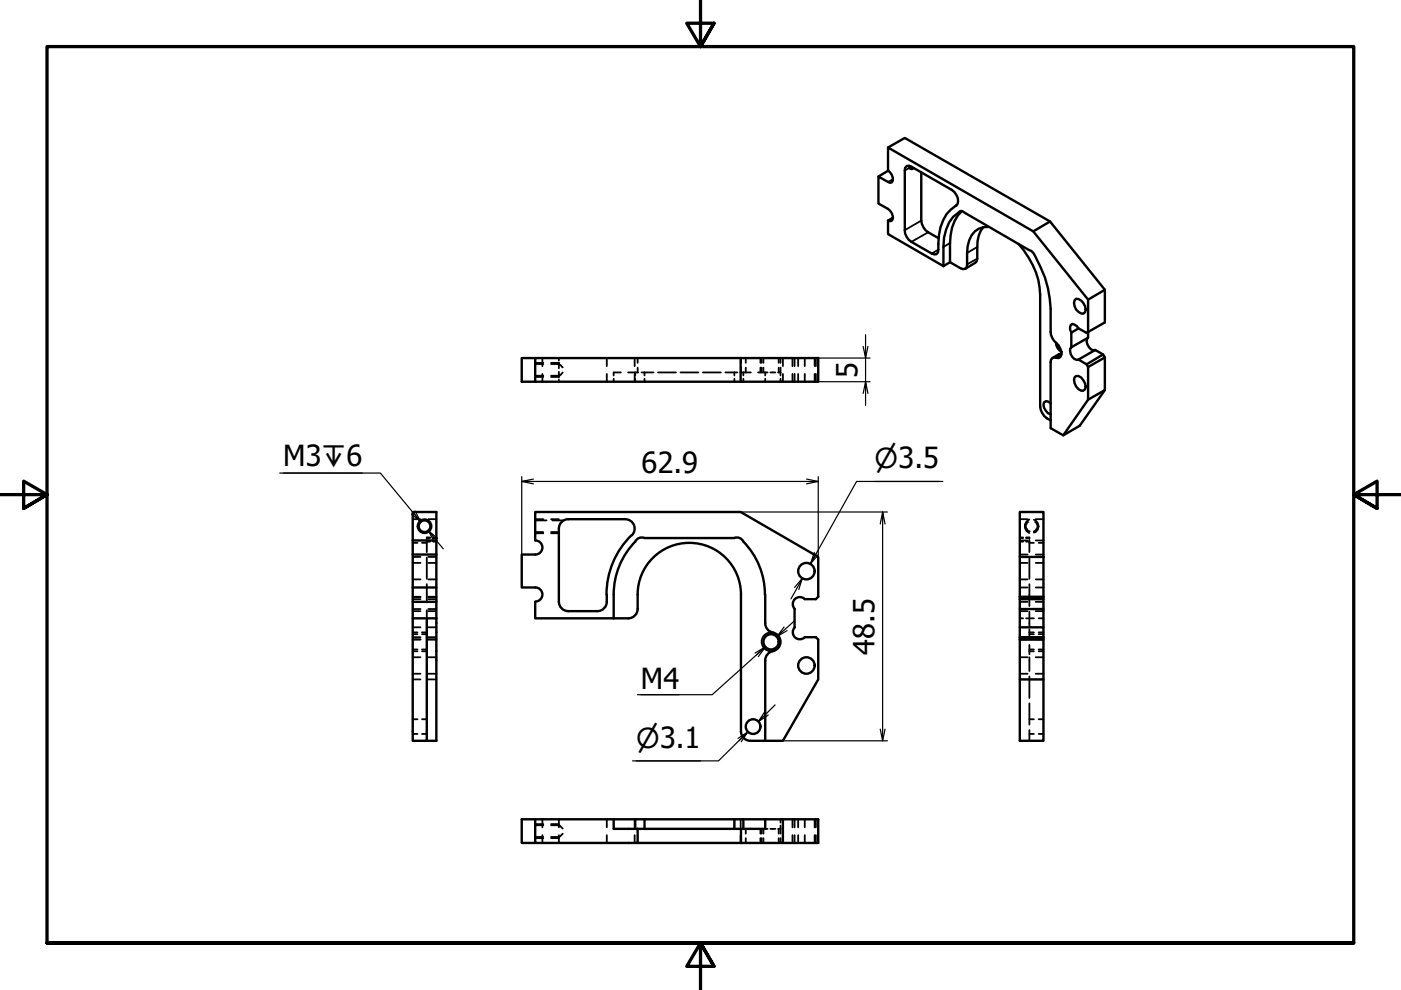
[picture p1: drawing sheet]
<svg xmlns="http://www.w3.org/2000/svg" width="297mm" height="210mm" viewBox="0 0 297 210" stroke-linecap="round" stroke-linejoin="round" font-family="sans-serif">
<defs><g id="words">
<g font-size="6.2">
<text x="181.8" y="80.1" transform="rotate(-90 181.8 80.1)">5</text>
<text x="60.1" y="98.8">M3↧6</text>
<text x="136" y="100.4">62.9</text>
<text x="185.4" y="138.8" transform="rotate(-90 185.4 138.8)">48.5</text>
<text x="135.9" y="146.1">M4</text>
</g>
<g font-size="5.8">
<text x="185.4" y="99.3">⌀3.5</text>
<text x="134.9" y="158.5">⌀3.1</text>
</g>
</g></defs>
<!-- layer: Hidden (ISO) -->
<g fill="none" stroke="#000" stroke-width=".38">
<path d="M113.5 79.7h1.7M113.5 77.2h1.7M113.5 79.9h1.7M113.5 76.9h1.7M115 75.9v1.7M115 79.3v1.6M116.8 79.7h1.8M116.8 77.2h1.8M116.8 79.9h1.7M116.8 76.9h1.7M118.5 77.3h.1l.7 .6M118.5 75.9v.5"/>
<path d="M118.5 76.9v1.2M118.5 78.8v1.2M119.3 79l-.7 .7-.1-.2M128.7 75.9v1.7M128.7 79.3v1.6M131.6 79h-1.5v.6M133.2 79h2.1M134.6 75.9v1.7M134.6 79.3v1.6M134.7 79v.6M135.2 75.9v1M135.2 77.9v1.1"/>
<path d="M136 79h2.6M136.7 79v.6M139.5 79h3.8M144.3 79h3.8M149 79h3.8M153.8 79h2.5M155.7 79v.6M157 79h2.2M157.1 75.9v1M157.1 77.9v1.1M157.6 79v.6M158.1 75.9v1"/>
<path d="M158.1 77.9v1.1M160.7 79h2.1M161.2 75.9v1M161.2 77.9v1.1M161.5 75.9v1M161.5 77.9v1.1M161.9 75.9v1M161.9 77.9v1.1M162.2 79v.6M163.3 79h1.1M165 79h.5M165.1 75.9v1"/>
<path d="M165.1 77.9v1.1M165.5 75.9v1M165.5 77.9v1.7M166 75.9v1.7M166 79.3v1.6M168 75.9v1.7M168 79.3v1.6M168.5 75.9v1.7M168.5 79.3v1.6M169.2 75.9v1.7M169.2 79.3v1.6M170.6 75.9v1.7"/>
<path d="M170.6 79.3v1.6M172.7 75.9v1.7M172.7 79.3v1.6M173 75.9v1.7M173 79.3v1.6M118.5 80.5v.4M130.1 80.3v.6M134.7 80.3v.6M136.7 80.3v.6M155.7 80.3v.6M157.6 80.3v.6M162.2 80.3v.6"/>
<path d="M165.5 80.3v.6M87.5 110.1h1.7M87.5 115.1h1M87.5 119.4h1.7M87.5 118.1h1.7M89.5 115.1h1M90.5 114.8h.7M90.5 114.1h.7M90.5 114.5v2.6M90.5 118.2v4.5M90.8 110.1h1.7M90.8 119.4h1.7"/>
<path d="M90.8 118.1h1.7M91.2 114h-.7v.3M91.8 114.8h.7M91.8 114.1h.7M91.8 114h.7M113.5 112.8h1.7M113.5 110.3h2.4M113.5 113.1h1.7M113.5 110.1h1.7M116.8 112.8h1.7M116.8 113.1h1.7M116.8 110.1h1.7"/>
<path d="M117.1 110.3h2.4M216.2 110.1h1.7M216.2 114.6h1.7M216.2 117.6h1.7M216.2 114.8h.7M216.2 114.1h.7M216.2 114h.7M216.2 119.4h1.7M217.6 114h.6v.3M217.6 114.8h.6M217.6 114.1h.6M218 110.7l-.3 .1a1.15 1.15 0 0 0 .6 1.9"/>
<path d="M218.2 110.1a1.52 1.52 0 0 0-.9 1.5 1.52 1.52 0 0 0 .9 1.4M218.2 114.5v2.6M218.2 115.1h1M218.2 118.2v4.5M219.2 110.2a1.43 1.43 0 0 1 1 1.4 1.43 1.43 0 0 1-1 1.3M219.5 110.7l.2 .1a1.17 1.17 0 0 1-.5 1.9M219.6 110.1h1.6M219.6 114.6h1.6M219.6 117.6h1.6M219.6 119.4h1.6M220.2 115.1h1M87.5 135.5h1.7"/>
<path d="M87.5 126.6h1.7M87.5 129.6h1.7M87.5 134.5h1M87.5 137.7h1M87.5 134.1h1M87.5 138.1h1M87.5 122.8h1.7M87.5 139.4h1.7M87.5 126.5h1.7M87.5 135.6h1.7M87.5 135.1h1.7M87.5 133h1.7"/>
<path d="M87.5 129.1h1.7M87.5 127h1.7M89.5 134.5h1M89.5 137.7h1M89.5 134.1h1M89.5 138.1h1M90.5 123.9v3.8M90.5 129.4v1.7M90.8 135.5h1.7M90.8 126.6h1.7M90.8 129.6h1.7M90.8 122.8h1.7"/>
<path d="M90.8 139.4h1.7M90.8 126.5h1.7M90.8 135.6h1.7M90.8 135.1h1.7M90.8 133h1.7M90.8 129.1h1.7M90.8 127h1.7M216.2 124.6h1.7M216.2 127.6h1.7M216.2 135.5h1.7M216.2 126.6h1.7M216.2 129.6h1.7"/>
<path d="M216.2 131.1h.7M216.2 122.8h1.7M216.2 139.4h1.7M217.6 131.1h1.6M218.2 123.9v4.6M218.2 129.7v3.1M218.2 133.4v2M218.2 136.8v1.9M218.2 139.4v2.9M218.2 134.5h1M218.2 137.7h1M218.2 134.1h1"/>
<path d="M218.2 138.1h1M219.6 124.6h1.6M219.6 127.6h1.6M219.6 135.5h1.6M219.6 126.6h1.6M219.6 129.6h1.6M219.6 122.8h1.6M219.6 139.4h1.6M220.2 131.1h1M220.2 134.5h1M220.2 137.7h1M220.2 134.1h1"/>
<path d="M220.2 138.1h1M87.5 152.5h1M87.5 155.6h1M87.5 142.8h1.7M87.5 144.1h1.7M89.5 152.5h1M89.5 155.6h1M90.8 142.8h1.7M90.8 144.1h1.7M216.2 142.8h1.7M218.2 143.4v4.6M218.2 149.1v4.5"/>
<path d="M218.2 154.8v2.3M218.2 152.5h1M218.2 155.6h1M219.6 142.8h1.6M220.2 152.5h1M220.2 155.6h1M113.5 177.5h1.7M113.5 175h1.7M113.5 177.7h1.7M113.5 174.7h1.7M115 173.7v1.7M115 177.1v1.6"/>
<path d="M116.8 177.5h1.8M116.8 175h1.8M116.8 177.7h1.7M116.8 174.7h1.7M118.5 175.1l.1-.1 .7 .7M118.5 173.7v1.7M118.5 177.1v1.6M119.3 176.8l-.7 .7-.1-.2M128.7 173.7v1.7M128.7 177.1v1.6M134.6 173.7v1.7M134.6 177.1v1.6"/>
<path d="M157 173.7v1.7M157 177.1v1.6M158.1 175.7v1.1M158.1 177.7v1M161.2 175.7v1.1M161.2 177.7v1M161.5 175.7v1.1M161.5 177.7v1M161.9 175.7v1.1M161.9 177.7v1M162.2 175.7h.6M163.3 175.7h1.1"/>
<path d="M165 175.7h.5M165.1 175.7v1.1M165.1 177.7v1M165.5 173.7v.7M165.5 175v1.8M165.5 177.7v1M168 173.7v1.7M168 177.1v1.6M168.5 173.7v1.7M168.5 177.1v1.6M169.2 173.7v1.7M169.2 177.1v1.6"/>
<path d="M170.6 173.7v1.7M170.6 177.1v1.6M172.7 173.7v1.7M172.7 177.1v1.6M173 173.7v1.7M173 177.1v1.6"/>
</g>
<!-- layer: Visible (ISO) -->
<g fill="none" stroke="#000" stroke-width=".51">
<path d="M188.3 31.3l3.5-2.1 30.8 17.8M188.3 36.2l-2.1 1.2M192.2 35.2h.5l.5 .1 8.5 4.9a2.81 2.81 0 0 1 1.3 3.1 8.3 8.3 0 0 0-3.9 6.6l-.2 3.6-.3 .4h-.5l-.6-.1-4.3-2.5a3 3 0 0 1-1.4-2.5v-12.6l.1-.6zM192.8 35.2v.4l.2 .2h.4l.3-.1M195.3 36.5v10.3a3.3 3.3 0 0 0 1.5 2.4l2.2 1.3M188.3 46.8l.4 .1 .4-.1a1.86 1.86 0 0 0-.8-2.5l-2.1-1.1v-5.8l2.5 1.4 .4-.2a1.85 1.85 0 0 0-.8-2.4v-4.9l30.8 17.8M188.3 46.8v2.8l11.7 6.8M189.4 46.1l-1.1 .7M200 56.4v-4a9.7 9.7 0 0 1 2.1-6.5l1.5-1.2 .5 .1 14.5 8.4 .5 .5a24.1 24.1 0 0 1 3.7 11.7v5a3.3 3.3 0 0 0 1.1 2.3M201.4 55.6l-1.4 .8M202.8 43.6l-.2 .1M203.8 44.7l-.5 .4"/>
<path d="M204 44.7a8.7 8.7 0 0 0-2.6 6.8v4.1l2.8 1.5 .5-.1 .3-.4a19.8 19.8 0 0 1 .5-5.6 3.9 3.9 0 0 1 4.1-2.9M208.5 48.2a6.2 6.2 0 0 0-1.3 4.2l-.1 3-2.4 1.6M216 51.7a17.3 17.3 0 0 1 4.5 10.8v23.7a3.5 3.5 0 0 0 2.3 2.9M219.1 49.1l3.5-2.1 11.7 14.4-3.6 2.1zM113.5 75.9h-2.9v5h46.4M157 75.9h16.5v5h-16.5zM157 75.9h-43.5v5M225 74.6a2.32 2.32 0 0 1-1.1-1.9 3.2 3.2 0 0 1 1.1 2.5l-.2 .5-.4 .2-.9-.1-.7 .5v14.5l2.6 1.5 5.3-7.6v-6.9M225 75l-.5 .1-1.4 .8M227.1 73.6a1.8 1.8 0 0 0 .7 2.5l.5 .2 .4-.1M227.1 70.5v3.1M227.8 80l.4-.3a1.91 1.91 0 0 1 1.9 1.6l.1 .7-.1 .5-.4 .3a2.2 2.2 0 0 1-1.9-2.8z"/>
<path d="M228.2 63.3a2.28 2.28 0 0 1 1.9 2.9l-.4 .3a2.2 2.2 0 0 1-1.9-2.8zM228.7 69.6l-.4-.5-1-.4a1.27 1.27 0 0 0-.2 1.8M228.7 76.2l1.7 1.1M228.7 69.6l1.7 1 .3-.2M228.7 69.6l-1.6 .9M230.4 77.3l3.5-2.1 .4 .6-3.6 2M230.4 77.3l.3 .5M230.7 71.6a1.47 1.47 0 0 0 .2 2l.4 .5 .5 .2 .4-.1M230.7 70.4v1.2l-3.6 2M230.7 63.5v6.9M233.9 75.2l-1.7-1-3.5 2M234.3 75.8v6.9l-3.6 2"/>
<path d="M234.3 61.4v7l-3.6 2M222.8 85.5l-.6-.4h-.5l-.3 .2a2.05 2.05 0 0 0 1.4 2.6M234.3 82.7l-5.4 7.6-3.5 2M87.5 114.6v3h5M87.5 117.6v7h5M92.5 114.6h-5v-6h5v22.5M118.5 112v15.6a2 2 0 0 0 2 2M120.5 110.1a2 2 0 0 0-2 2M120.5 110.1h12M132.6 110.1a2 2 0 0 1 1.8 1.2 2 2 0 0 1-.4 2.2M133.9 113.5a17.6 17.6 0 0 0-5.3 12.6M136.6 114.1a1.49 1.49 0 0 0-1.9 .7 16 16 0 0 0-4.6 11.3"/>
<path d="M136.7 114.1h19M155.7 114.1a1.49 1.49 0 0 1 1.9 .7 16.1 16.1 0 0 1 4.6 11.3M216.2 108.6h5v9.5h-5zM216.2 118.1v8.9M221.2 118.1v8.4M87.5 124.6v3h5M87.5 127.6v3.5M90.5 131.1v26h-3v-26h5M92.5 131.1v26h-2M113.5 127.6v3.5h16.6M113.5 127.5a1.49 1.49 0 0 0 1.5-1.5 1.49 1.49 0 0 0-1.5-1.4h-2.9v-7h2.9a1.49 1.49 0 0 0 1.5-1.5 1.49 1.49 0 0 0-1.5-1.5v-6h43.5l16.5 9.5v8.4l-.5 .5h-2.4a1.49 1.49 0 0 0-2.1 0 1.49 1.49 0 0 0 0 2.1M128.7 126.1a2.9 2.9 0 0 1-1 3.2l-1 .3h-6.2"/>
<path d="M130.1 126.1v5M135.2 129.1a2 2 0 0 1-2 2h-3.1M135.2 126.1a11 11 0 0 1 10.9-11 11 11 0 0 1 11 11M135.2 126.1v3M157.1 126.1v29a2 2 0 0 0 2 2h3.1M162.2 126.1v6a2 2 0 0 0 1.7 2M162.2 140v17.1M163.8 134.1a2 2 0 0 1 1.7 2 2 2 0 0 1-1.7 2M163.9 138.1a2 2 0 0 0-1.7 1.9M168.5 129.1v3.9M168.5 133a1.49 1.49 0 0 0 0 2.1 1.49 1.49 0 0 0 2.1 0h2.4l.5 .5v8.5l-7.5 13h-3.8M216.2 135.6v21.5h5v-13"/>
<path d="M216.2 127v8.1M216.2 133h5v2.1M216.2 129.1h5v3.9M216.2 135.1h5v.5h-5M216.2 135.1v.5M216.2 126.5h5M221.2 135.6v8.5h-5M221.2 126.5v.5h-5M221.2 127v2.1M113.5 173.7v5h21.7v-3M130.1 173.7h-19.5v5h2.9M130.1 173.7h32.1"/>
<path d="M130.1 173.7v2h27M134.7 173.7v2M136.7 173.7v2M155.7 173.7v2M157.6 173.7v2M162.2 173.7h11.3v5h-7.5M162.2 173.7v2h-5.1v3M166 173.7v5h-30.8"/>
<circle cx="90" cy="111.6" r="1.24"/>
<circle cx="163.5" cy="136.1" r="1.62"/>
<circle cx="171" cy="121.1" r="1.75"/>
<circle cx="159.7" cy="154.1" r="1.56"/>
<circle cx="171" cy="141.1" r="1.75"/>
</g>
<!-- layer: Visible Narrow (ISO) -->
<g fill="none" stroke="#000" stroke-width=".38">
<path d="M189.4 38l-1.1 .6M192.8 35.6l-1 .6M195.3 46.8l-3.5 2M196.8 49.2l-3.6 2.1M198.9 52.9l-1.4 .9M201.4 51.5l-1.4 .9M202.7 43.6h.1M207.2 52.4l-2.2 1.2M207.2 54.8l-2.2 1.2M225 75.2l-1.1 .7M163.8 134.1a2 2 0 0 0-2.3 2 2 2 0 0 0 2.3 2"/>
<circle cx="90" cy="111.6" r="1.49"/>
</g>
<!-- layer: Border (ISO) -->
<path d="M148.5 -.1v10l-2.9-5h5.8l-2.9 5 2.9-5M0 104.9h10l-5-2.9v5.8l5-2.9-5 2.9M297 104.9h-10l5-2.9v5.8l-5-2.9 5 2.9M10 199.9v-190h277v190h-277h277M151.4 204.9l-2.9-5 2.9 5h-5.8l2.9-5v10" fill="none" stroke="#000" stroke-width=".7"/>
<!-- layer: Dimension (ISO) -->
<g fill="none" stroke="#000" stroke-width=".25">
<path d="M173.5 75.9h11M183.5 71v4.9l-.5-2.5M184 73.4l-.5 2.5v5l-.5 2.5M173.5 80.9h11M184 83.4l-.5-2.5v5.1M59.3 100.3h21.3l8.6 10.4-1.2-2.3M60.1 100.3h16.7M87.6 108.7l1.6 2-2-1.7M90.8 112.5l1.2 2.3M92.8 114.1l-2-1.6 3.2 3.9M110.6 102.1l2.5 .5M110.6 101.1v16.5"/>
<path d="M113.1 101.6l-2.5 .5h62.9l-2.5 .5M157 108.6h31.2M171 101.6l2.5 .5M172.7 117.1l-.9 2.4 1.2-2.1M173.5 101.1v16.6M185.4 102.1h13.7M187.1 108.6l-.5 2.5M187.6 111.1l-.5-2.5v48.5l-.5-2.5M199.9 102.1h-18.3l-9.8 17.4 1.7-1.9M160.1 138.5l2.2-1.4-11.3 10.2h-15.9M160.4 138.8l1.9-1.7-1.5 2.1M166.9 133.7l-2.2 1.3"/>
<path d="M168.4 131.7l-3.7 3.3 1.5-2.1M169.4 125l.7-2.4-2.4 4.4M170.1 122.6l-1.6 2M135.9 147.3h8.1M156.5 156.6l2.1-1.4-6.3 6.1h-18.2M156.8 156.9l1.8-1.7-1.4 2.1M159.1 157.1h29.1M162.9 151.6l-2.1 1.4M164.3 149.5l-3.5 3.5 1.4-2.2M187.6 154.6l-.5 2.5M134.9 161.3h13.6"/>
</g>
<use href="#words"/>
</svg>
